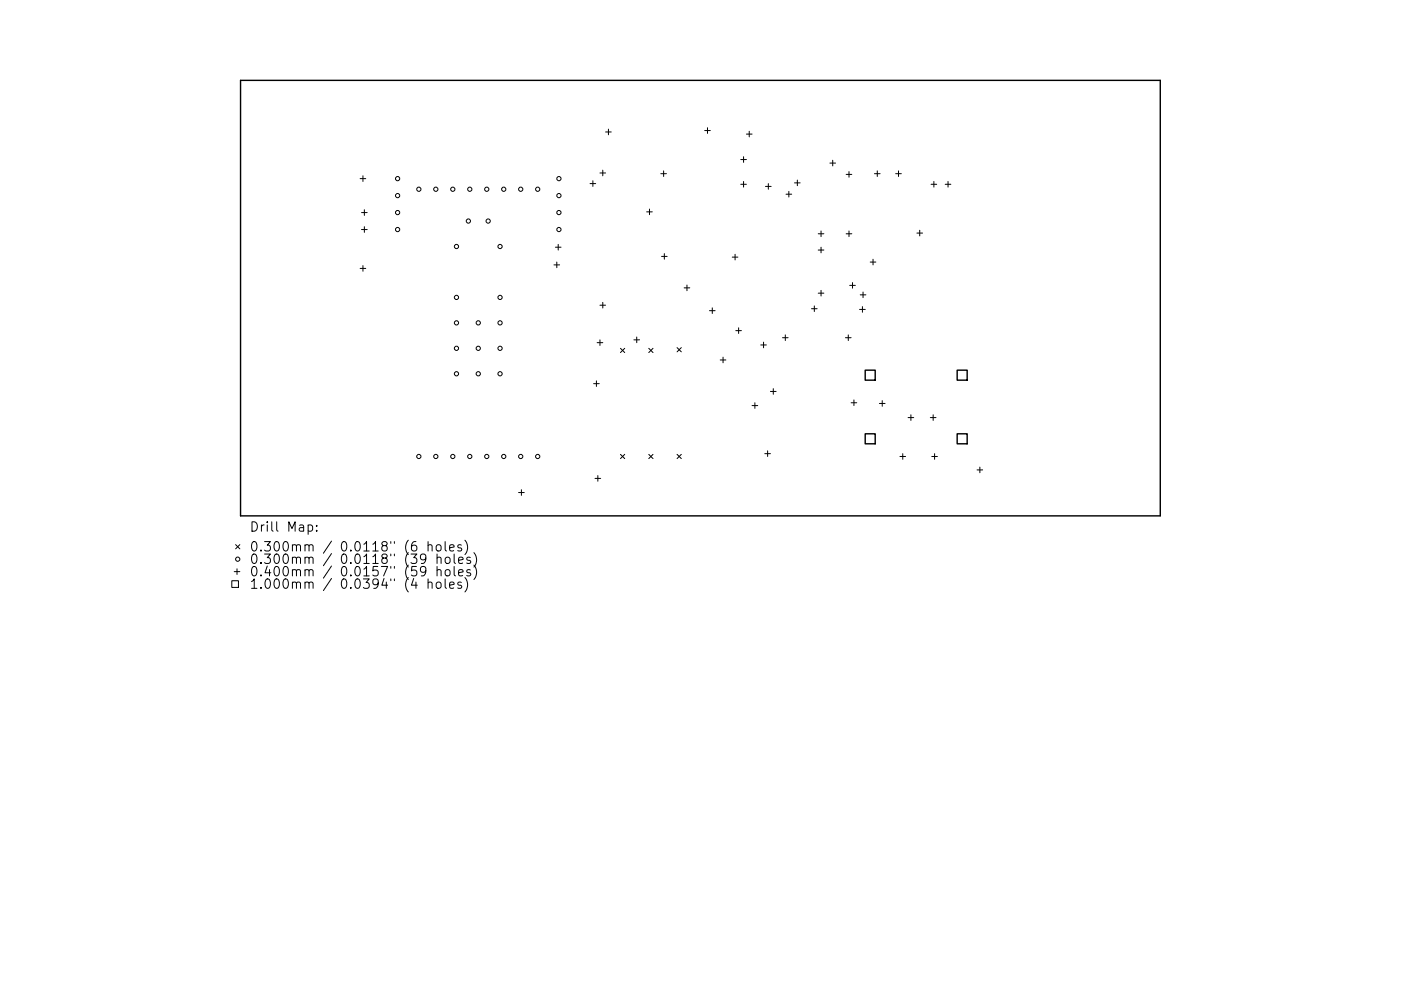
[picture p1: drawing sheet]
<svg xmlns="http://www.w3.org/2000/svg" width="297mm" height="210mm" viewBox="0 0 297 210" stroke-linecap="round" stroke-linejoin="round" font-family="sans-serif">
<defs><g id="words">
<g font-size="2.8">
<text x="52.9" y="112.8">Drill Map:</text>
<text x="52.9" y="117">0.300mm / 0.0118&quot; (6 holes)</text>
<text x="52.9" y="119.6">0.300mm / 0.0118&quot; (39 holes)</text>
<text x="52.9" y="122.3">0.400mm / 0.0157&quot; (59 holes)</text>
<text x="52.9" y="124.9">1.000mm / 0.0394&quot; (4 holes)</text>
</g>
</g></defs>
<path d="M51 17.1h195v92.4h-195zM183.4 78.5h2.2v2.2h-2.2zM202.9 78.5h2.2v2.2h-2.2zM183.4 92h2.2v2.2h-2.2zM202.9 92h2.2v2.2h-2.2z" fill="none" stroke="#000" stroke-width=".3"/>
<g fill="none" stroke="#000" stroke-width=".21">
<path d="M76.4 37.9h1.2M77 37.3v1.2M125.1 39h1.2M125.7 38.4v1.2M127.2 36.7h1.2M127.8 36.1v1.2M128.4 28h1.2M129 27.4v1.2M140.1 36.9h1.2M140.7 36.3v1.2M149.4 27.7h1.2M150 27.1v1.2"/>
<path d="M157.1 33.9h1.2M157.1 39.1h1.2M157.7 33.3v1.2M157.7 38.5v1.2M158.3 28.5h1.2M158.9 27.9v1.2M162.3 39.6h1.2M162.9 39v1.2M168.5 38.8h1.2M169.1 38.2v1.2M176 34.6h1.2M176.6 34v1.2"/>
<path d="M179.4 37h1.2M180 36.4v1.2M185.4 36.9h1.2M186 36.3v1.2M189.9 36.9h1.2M190.5 36.3v1.2M197.4 39.1h1.2M198 38.5v1.2M200.4 39.1h1.2M201 38.5v1.2M76.4 57h1.2M76.7 45.1h1.2"/>
<path d="M76.7 48.7h1.2M77 56.4v1.2M77.3 44.5v1.2M77.3 48.1v1.2M117.5 56.2h1.2M117.8 52.5h1.2M118.1 55.6v1.2M118.4 51.9v1.2M137.1 45h1.2M137.7 44.4v1.2M140.3 54.4h1.2M140.9 53.8v1.2"/>
<path d="M155.3 54.6h1.2M155.9 54v1.2M166.7 41.2h1.2M167.3 40.6v1.2M173.5 49.6h1.2M173.5 53.1h1.2M174.1 49v1.2M174.1 52.5v1.2M179.4 49.6h1.2M180 49v1.2M180.8 60v1.2M184.5 55.6h1.2"/>
<path d="M185.1 55v1.2M194.4 49.5h1.2M195 48.9v1.2M126.6 72.7h1.2M127.2 72.1v1.2M127.2 64.8h1.2M127.8 64.2v1.2M131.6 73.9l.9 .9M132.5 73.9l-.9 .9M134.4 72.1h1.2M135 71.5v1.2M137.6 73.9l.9 .9"/>
<path d="M138.5 73.9l-.9 .9M143.6 73.8l.9 .9M144.5 73.8l-.9 .9M145.1 61.1h1.2M145.7 60.5v1.2M150.4 65.9h1.2M151 65.3v1.2M152.7 76.4h1.2M153.3 75.8v1.2M156 70.2h1.2M156.6 69.6v1.2M161.3 73.2h1.2"/>
<path d="M161.9 72.6v1.2M165.9 71.7h1.2M166.5 71.1v1.2M172.1 65.5h1.2M172.7 64.9v1.2M173.5 62.2h1.2M174.1 61.6v1.2M179.3 71.7h1.2M179.9 71.1v1.2M180.2 60.6h1.2M182.3 65.7h1.2M182.4 62.6h1.2"/>
<path d="M182.9 65.1v1.2M183 62v1.2M125.9 81.4h1.2M126.5 80.8v1.2M131.6 96.4l.9 .9M132.5 96.4l-.9 .9M137.6 96.4l.9 .9M138.5 96.4l-.9 .9M143.6 96.4l.9 .9M144.5 96.4l-.9 .9M159.5 86.1h1.2M160.1 85.5v1.2"/>
<path d="M162.2 96.3h1.2M162.8 95.7v1.2M163.4 83.1h1.2M164 82.5v1.2M180.5 85.5h1.2M181.1 84.9v1.2M186.5 85.6h1.2M187.1 85v1.2M190.8 96.9h1.2M191.4 96.3v1.2M192.5 88.6h1.2M193.1 88v1.2"/>
<path d="M197.3 88.6h1.2M197.6 96.9h1.2M197.9 88v1.2M198.2 96.3v1.2M207.2 99.7h1.2M207.8 99.1v1.2M50 115.6l.9 .9M50.9 115.6l-.9 .9M65.3 111.5l.6-.1 .4 .4v.5l-.2 .3h-.8M67.1 112.5v.2M67.1 111.5v.2M90.3 118.4l-.4 .4-.6-.1-.2-.3v-.5l.2-.3 .6-.1 .3 .2a1.32 1.32 0 0 1-.5 1.8h-.4"/>
<path d="M90.8 115.8a.5 .5 0 0 1 .8 .1v1M90.8 114.9v2M92.6 115.8a.54 .54 0 0 1 .5-.2 .54 .54 0 0 1 .4 .4v.5a.54 .54 0 0 1-.5 .4 .54 .54 0 0 1-.5-.4zM92.7 118.4l.3-.2 .4 .1 .1 1.2M92.7 117.5v2M94.4 114.9v1.7l.3 .3M94.5 118.4l.3-.2 .4 .1 .2 .3v.6a.54 .54 0 0 1-.5 .4 .54 .54 0 0 1-.5-.4zM95.3 116.2l1-.2-.1-.3-.6-.1-.3 .3 .1 .9h.8M96.3 117.5v1.8l.3 .2M97.2 118.9l1-.2-.1-.4-.6-.1-.3 .3 .1 1h.8M97.8 115.7l-.5-.1-.3 .3 .1 .2 .7 .2v.5h-.8M98.6 114.6a2.29 2.29 0 0 1 0 3.1"/>
<path d="M99.7 118.3l-.5-.1-.2 .3v.3l.7 .2v.5h-.7M100.5 117.3a2.29 2.29 0 0 1 0 3M100.5 119.9a2.29 2.29 0 0 1 0 3M110 104.5h1.2M110.6 103.9v1.2M126.2 101.5h1.2M126.8 100.9v1.2M49.1 123.2h1.5v1.4h-1.5zM49.7 121.3h1.2M50.3 120.7v1.2M90.3 121l-.4 .4-.6-.1-.2-.3v-.4l.2-.3 .6-.1 .3 .2a1.32 1.32 0 0 1-.5 1.8h-.4M90.8 123.7a.5 .5 0 0 1 .8 .1v1"/>
<path d="M90.8 122.8v2M92.6 123.7a.54 .54 0 0 1 .5-.2 .54 .54 0 0 1 .4 .4l-.1 .7a.54 .54 0 0 1-.5 .2 .54 .54 0 0 1-.4-.4zM92.7 121a.5 .5 0 0 1 .8 .1v1.1M92.7 120.2v2M94.4 122.8v1.7l.3 .3M94.6 120.9a.54 .54 0 0 1 .8 .3v.6a.54 .54 0 0 1-.5 .4 .54 .54 0 0 1-.5-.4v-.6zM95.3 124.2l1-.2-.1-.4-.6-.1-.3 .3 .1 .9h.8M96.3 120.2v1.7l.3 .3M97.2 121.5l1-.2-.1-.4h-.6l-.3 .2 .1 1h.8M97.8 123.6l-.5-.1-.3 .3 .1 .3 .7 .2v.4h-.8M98.6 122.5a2.29 2.29 0 0 1 0 3.1M99.7 120.9h-.5l-.2 .2v.3l.7 .2v.5h-.7"/>
<circle cx="84.3" cy="37.9" r=".45"/>
<circle cx="118.5" cy="37.9" r=".45"/>
<circle cx="84.3" cy="48.7" r=".45"/>
<circle cx="84.3" cy="45.1" r=".45"/>
<circle cx="84.3" cy="41.5" r=".45"/>
<circle cx="88.8" cy="40.2" r=".45"/>
<circle cx="92.4" cy="40.2" r=".45"/>
<circle cx="96" cy="40.2" r=".45"/>
<circle cx="96.8" cy="52.3" r=".45"/>
<circle cx="99.3" cy="46.9" r=".45"/>
<circle cx="99.6" cy="40.2" r=".45"/>
<circle cx="103.2" cy="40.2" r=".45"/>
<circle cx="103.5" cy="46.9" r=".45"/>
<circle cx="106" cy="52.3" r=".45"/>
<circle cx="106.8" cy="40.2" r=".45"/>
<circle cx="110.4" cy="40.2" r=".45"/>
<circle cx="114" cy="40.2" r=".45"/>
<circle cx="118.5" cy="45.1" r=".45"/>
<circle cx="118.5" cy="48.7" r=".45"/>
<circle cx="118.5" cy="41.5" r=".45"/>
<circle cx="96.8" cy="63.1" r=".45"/>
<circle cx="96.8" cy="68.5" r=".45"/>
<circle cx="96.8" cy="73.9" r=".45"/>
<circle cx="96.8" cy="79.3" r=".45"/>
<circle cx="101.4" cy="68.5" r=".45"/>
<circle cx="101.4" cy="73.9" r=".45"/>
<circle cx="101.4" cy="79.3" r=".45"/>
<circle cx="106" cy="68.5" r=".45"/>
<circle cx="106" cy="63.1" r=".45"/>
<circle cx="106" cy="73.9" r=".45"/>
<circle cx="106" cy="79.3" r=".45"/>
<circle cx="88.8" cy="96.9" r=".45"/>
<circle cx="92.4" cy="96.9" r=".45"/>
<circle cx="96" cy="96.9" r=".45"/>
<circle cx="99.6" cy="96.9" r=".45"/>
<circle cx="103.2" cy="96.9" r=".45"/>
<circle cx="106.8" cy="96.9" r=".45"/>
<circle cx="110.4" cy="96.9" r=".45"/>
<circle cx="114" cy="96.9" r=".45"/>
<circle cx="50.4" cy="118.6" r=".45"/>
</g>
<use href="#words"/>
</svg>
